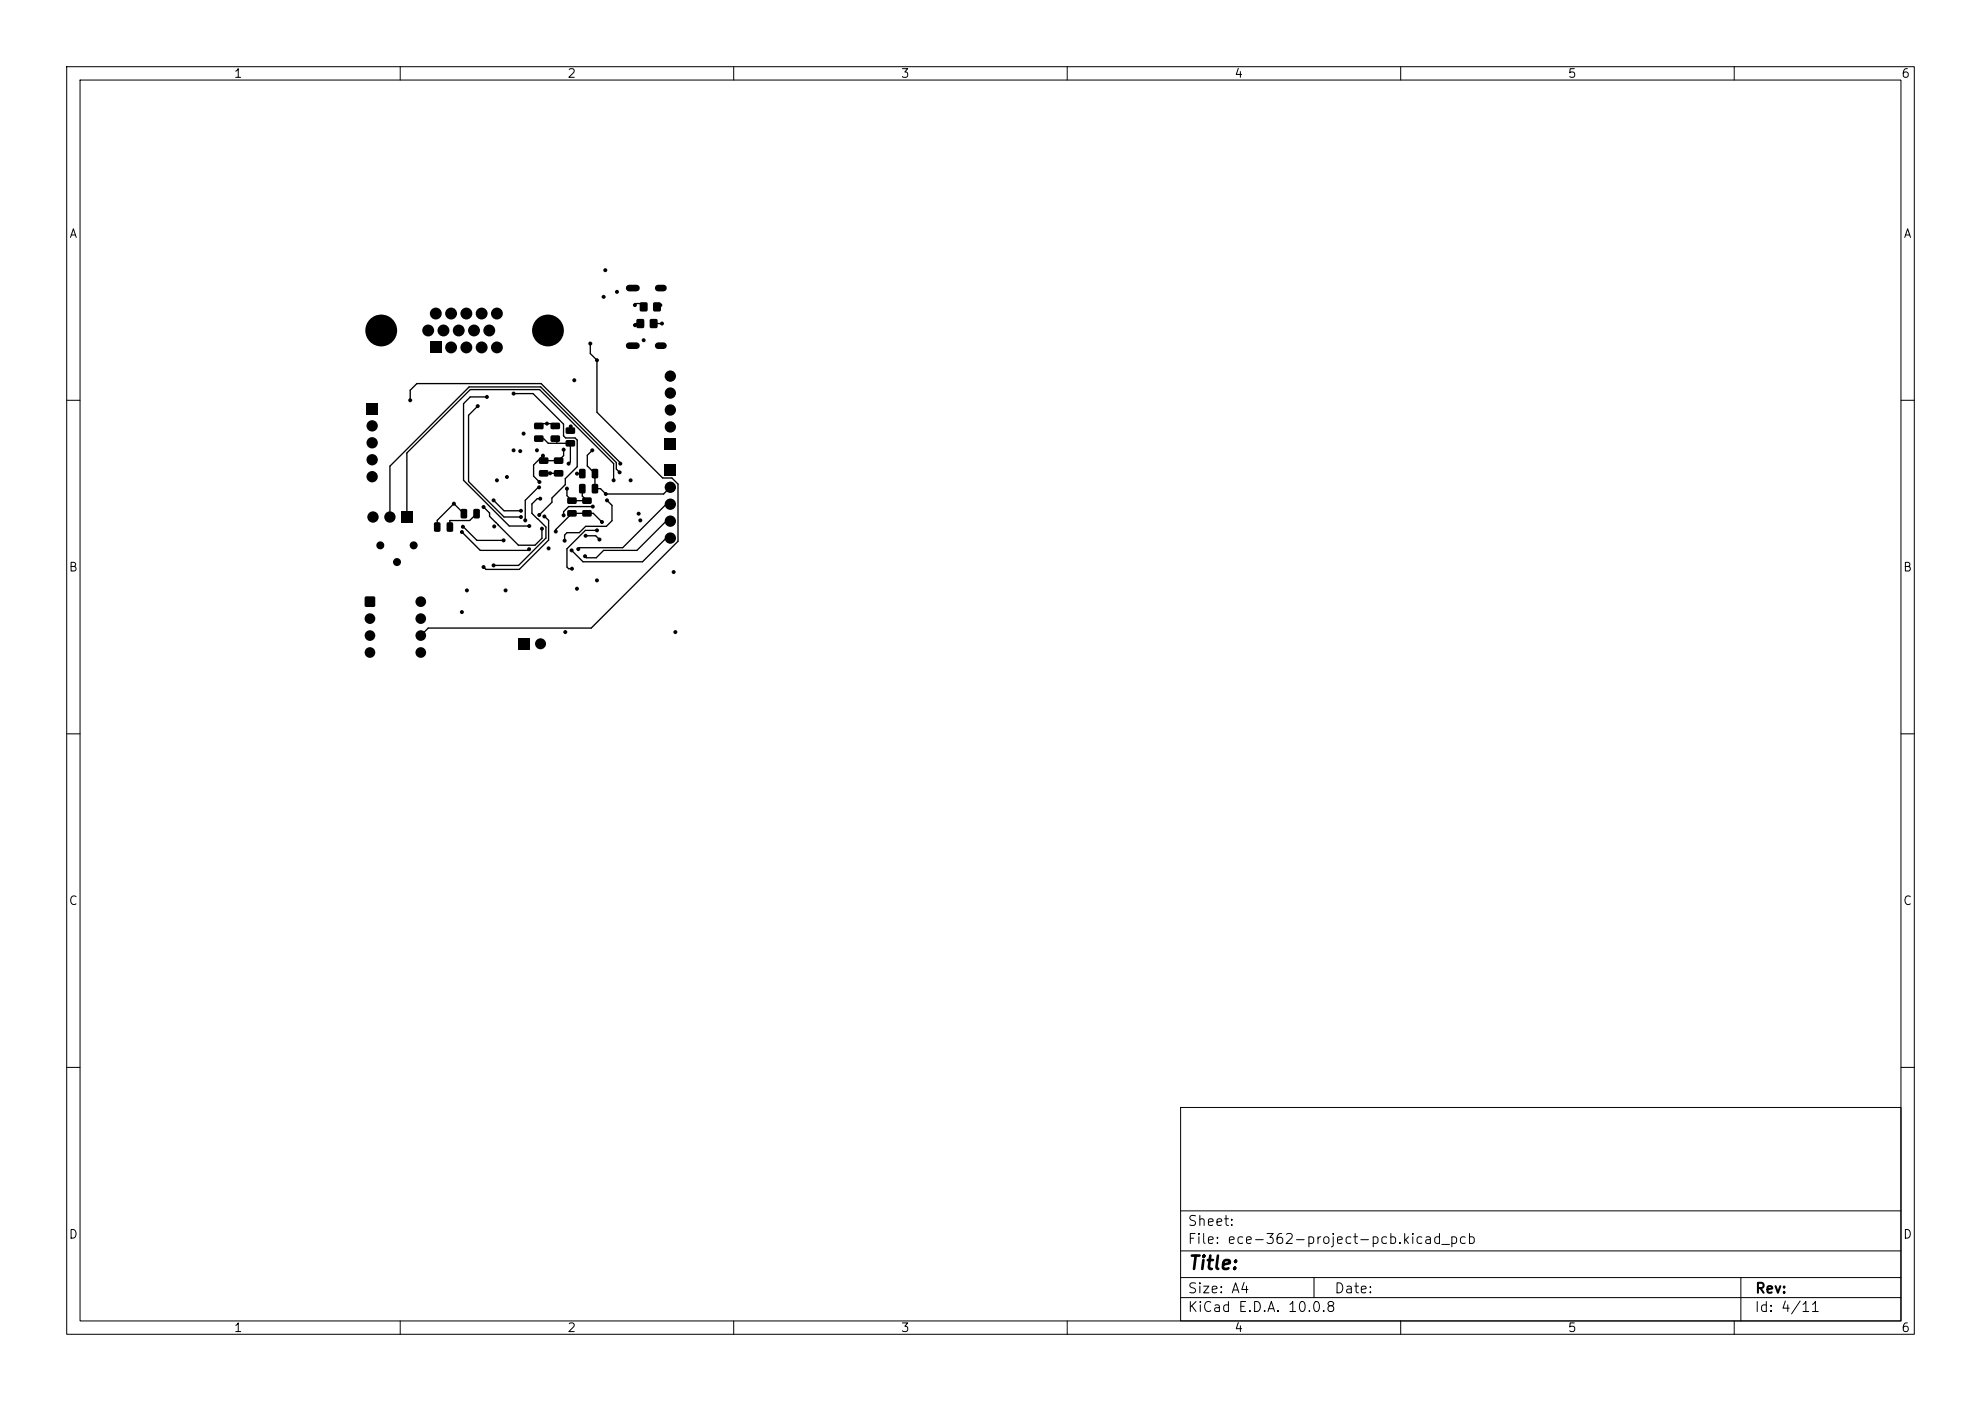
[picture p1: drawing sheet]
<svg xmlns="http://www.w3.org/2000/svg" width="297mm" height="210mm" viewBox="0 0 297 210" stroke-linecap="round" stroke-linejoin="round" font-family="sans-serif">
<defs><g id="words">
<text font-size="2" x="178" y="190.8">Title:</text>
<g font-size="1.5">
<text x="178" y="184.1">Sheet:</text>
<text x="178" y="186.8">File: ece-362-project-pcb.kicad_pcb</text>
<text x="178" y="197">KiCad E.D.A. 10.0.8</text>
<text x="178" y="194.2">Size: A4</text>
<text x="200" y="194.2">Date:</text>
<text x="263" y="197">Id: 4/11</text>
<text x="263" y="194.2">Rev:</text>
</g>
<g font-size="1.3">
<text x="35" y="12">1</text>
<text x="85" y="12">2</text>
<text x="135" y="12">3</text>
<text x="185" y="12">4</text>
<text x="235" y="12">5</text>
<text x="285" y="12">6</text>
<text x="10.3" y="36">A</text>
<text x="285.3" y="36">A</text>
<text x="10.2" y="86">B</text>
<text x="285.2" y="86">B</text>
<text x="10.2" y="136">C</text>
<text x="285.2" y="136">C</text>
<text x="10.2" y="186">D</text>
<text x="285.2" y="186">D</text>
<text x="35" y="200">1</text>
<text x="85" y="200">2</text>
<text x="135" y="200">3</text>
<text x="185" y="200">4</text>
<text x="235" y="200">5</text>
<text x="285" y="200">6</text>
</g>
</g></defs>
<g fill="none" stroke="#000" stroke-width=".15">
<path d="M10 10h277v190h-277zM12 12h273v186h-273zM60 10v2M110 10v2M160 10v2M210 10v2M260 10v2M10 60h2M285 60h2M10 110h2M285 110h2M10 160h2"/>
<path d="M177 166h108v32h-108zM285 160h2M60 198v2M110 198v2M160 198v2M177 194.5h108M177 191.5h108M177 187.5h108M177 181.5h108M197 191.5v3M210 198v2M260 198v2"/>
<path d="M261 191.5v6.5"/>
</g>
<g fill="#000">
<path d="M64.4 51.2h1.8v1.8h-1.8zM95.5 47.9h1v1.2h-1zM96 45.4h1v1.2h-1zM97.5 47.9h1v1.2h-1zM98 45.4h1v1.2h-1zM54.9 60.4h1.7v1.7h-1.7zM60.1 76.7h1.8v1.7h-1.8zM65.1 78.3h.7l.2 .1 .1 1.1-.2 .2h-.6l-.2-.1zM67 78.3h.7l.2 .1v1.1l-.1 .2h-.6l-.2-.1zM69.1 76.3h.7l.2 .1v1.1l-.1 .2h-.6l-.2-.1zM71 76.3h.7l.2 .1v1.1l-.1 .2h-.6l-.2-.1zM80.1 65.3h1.3l.1 .2v.6l-.2 .2-1.1-.1-.1-.2z"/>
<path d="M80.1 63.4h1.3l.1 .2v.6l-.2 .2-1.1-.1-.1-.2zM80.9 68.6h1.2l.1 .2v.6l-.2 .2-1.1-.1-.1-.2zM80.9 70.5h1.2l.1 .2v.6l-.2 .2-1.1-.1-.1-.2zM82.6 65.3h1.2l.2 .2v.6l-.3 .2-1-.1-.2-.2zM82.6 63.4h1.2l.2 .2v.6l-.3 .2-1-.1-.2-.2zM83.1 68.6h1.2l.2 .2v.6l-.3 .2-1-.1-.2-.2zM83.1 70.5h1.2l.2 .2v.6l-.3 .2-1-.1-.2-.2zM84.9 66h1.2l.1 .2v.6l-.2 .2-1.1-.1-.1-.2zM84.9 64.1h1.2l.1 .2v.6l-.2 .2-1.1-.1-.1-.2zM85.1 76.5h1.2l.2 .2v.6l-.3 .2-1-.1-.2-.2zM85.1 74.6h1.2l.2 .2v.6l-.3 .2-1-.1-.2-.2zM87.3 76.5h1.3l.1 .2v.6l-.2 .2-1.1-.1-.1-.2z"/>
<path d="M87.3 74.6h1.3l.1 .2v.6l-.2 .2-1.1-.1-.1-.2zM86.9 70.3h.6l.3 .1v1.1l-.2 .2h-.6l-.2-.1zM86.9 72.6l.6-.1 .3 .2v1l-.2 .3h-.6l-.2-.2zM88.8 70.3h.6l.3 .1v1.1l-.2 .2h-.6l-.2-.1zM88.8 72.6l.6-.1 .3 .2v1l-.2 .3h-.6l-.2-.2zM99.7 65.7h1.6v1.7h-1.6zM99.7 69.7h1.6v1.7h-1.6zM54.7 89.5h1.5v1.4h-1.5zM77.7 95.7h1.6v1.6h-1.6z"/>
<circle cx="57.2" cy="49.5" r="2.38"/>
<circle cx="64.2" cy="49.5" r=".89"/>
<circle cx="65.3" cy="47" r=".89"/>
<circle cx="66.5" cy="49.5" r=".89"/>
<circle cx="67.6" cy="47" r=".89"/>
<circle cx="67.6" cy="52.1" r=".89"/>
<circle cx="68.8" cy="49.5" r=".89"/>
<circle cx="69.9" cy="52.1" r=".89"/>
<circle cx="69.9" cy="47" r=".89"/>
<circle cx="71.1" cy="49.5" r=".89"/>
<circle cx="72.2" cy="47" r=".89"/>
<circle cx="72.2" cy="52.1" r=".89"/>
<circle cx="73" cy="59.5" r=".3"/>
<circle cx="73.4" cy="49.5" r=".89"/>
<circle cx="74.5" cy="52.1" r=".89"/>
<circle cx="74.5" cy="47" r=".89"/>
<circle cx="77" cy="59" r=".3"/>
<circle cx="82.2" cy="49.5" r="2.38"/>
<circle cx="86.1" cy="57" r=".3"/>
<circle cx="88.5" cy="51.5" r=".3"/>
<circle cx="89.5" cy="54" r=".3"/>
<circle cx="90.5" cy="44.5" r=".3"/>
<circle cx="90.7" cy="40.5" r=".3"/>
<circle cx="92.5" cy="43.7" r=".3"/>
<circle cx="95.2" cy="45.7" r=".3"/>
<circle cx="95.2" cy="48.7" r=".3"/>
<circle cx="96.5" cy="51" r=".3"/>
<circle cx="99" cy="45.7" r=".3"/>
<circle cx="99.3" cy="48.5" r=".3"/>
<circle cx="100.5" cy="56.4" r=".85"/>
<circle cx="100.5" cy="58.9" r=".85"/>
<circle cx="55.8" cy="66.4" r=".85"/>
<circle cx="55.8" cy="68.9" r=".85"/>
<circle cx="55.8" cy="63.8" r=".85"/>
<circle cx="55.8" cy="71.5" r=".85"/>
<circle cx="55.9" cy="77.5" r=".85"/>
<circle cx="58.5" cy="77.5" r=".85"/>
<circle cx="61.5" cy="60" r=".3"/>
<circle cx="68" cy="75.5" r=".3"/>
<circle cx="69.3" cy="79.7" r=".3"/>
<circle cx="69.4" cy="79" r=".3"/>
<circle cx="71.4" cy="77" r=".3"/>
<circle cx="71.6" cy="60.9" r=".3"/>
<circle cx="72.5" cy="76" r=".3"/>
<circle cx="74" cy="75" r=".3"/>
<circle cx="74.1" cy="78.9" r=".3"/>
<circle cx="74.5" cy="72" r=".3"/>
<circle cx="76" cy="71.5" r=".3"/>
<circle cx="77" cy="67.5" r=".3"/>
<circle cx="78" cy="67.6" r=".3"/>
<circle cx="78.1" cy="77.5" r=".3"/>
<circle cx="78.1" cy="76.6" r=".3"/>
<circle cx="78.5" cy="65" r=".3"/>
<circle cx="78.7" cy="78" r=".3"/>
<circle cx="79.3" cy="78.8" r=".3"/>
<circle cx="80.5" cy="67.5" r=".3"/>
<circle cx="80.8" cy="73.1" r=".3"/>
<circle cx="80.8" cy="77.2" r=".3"/>
<circle cx="80.9" cy="72.3" r=".3"/>
<circle cx="81" cy="74.7" r=".3"/>
<circle cx="81.3" cy="79.3" r=".3"/>
<circle cx="81.4" cy="68.3" r=".3"/>
<circle cx="81.6" cy="77.4" r=".3"/>
<circle cx="82" cy="63.5" r=".3"/>
<circle cx="82.5" cy="70.9" r=".3"/>
<circle cx="83.3" cy="79.7" r=".3"/>
<circle cx="84.5" cy="77.3" r=".3"/>
<circle cx="84.5" cy="67.4" r=".3"/>
<circle cx="85" cy="73.3" r=".3"/>
<circle cx="85.3" cy="69.5" r=".3"/>
<circle cx="85.6" cy="63.9" r=".3"/>
<circle cx="85.7" cy="77" r=".3"/>
<circle cx="86.5" cy="71" r=".3"/>
<circle cx="88.8" cy="67.5" r=".3"/>
<circle cx="88.9" cy="75.9" r=".3"/>
<circle cx="89.5" cy="79.5" r=".3"/>
<circle cx="90.3" cy="78.3" r=".3"/>
<circle cx="90.8" cy="74.1" r=".3"/>
<circle cx="91" cy="75" r=".3"/>
<circle cx="92" cy="72" r=".3"/>
<circle cx="92.9" cy="70.8" r=".3"/>
<circle cx="93" cy="69.5" r=".3"/>
<circle cx="94.6" cy="72" r=".3"/>
<circle cx="95.7" cy="77" r=".3"/>
<circle cx="96" cy="78" r=".3"/>
<circle cx="100.5" cy="73" r=".85"/>
<circle cx="100.5" cy="75.6" r=".85"/>
<circle cx="100.5" cy="78.1" r=".85"/>
<circle cx="100.5" cy="61.5" r=".85"/>
<circle cx="100.5" cy="64" r=".85"/>
<circle cx="55.5" cy="95.3" r=".8"/>
<circle cx="55.5" cy="92.7" r=".8"/>
<circle cx="55.5" cy="97.8" r=".8"/>
<circle cx="57" cy="81.7" r=".6"/>
<circle cx="59.5" cy="84.2" r=".6"/>
<circle cx="62" cy="81.7" r=".6"/>
<circle cx="63.1" cy="97.8" r=".8"/>
<circle cx="63.1" cy="92.7" r=".8"/>
<circle cx="63.1" cy="95.3" r=".8"/>
<circle cx="63.1" cy="90.2" r=".8"/>
<circle cx="69.3" cy="91.8" r=".3"/>
<circle cx="70" cy="88.5" r=".3"/>
<circle cx="72.5" cy="85" r=".3"/>
<circle cx="74" cy="84.8" r=".3"/>
<circle cx="75.5" cy="81" r=".3"/>
<circle cx="75.8" cy="88.5" r=".3"/>
<circle cx="79.3" cy="82.3" r=".3"/>
<circle cx="81" cy="96.5" r=".82"/>
<circle cx="82.3" cy="82.2" r=".3"/>
<circle cx="84.7" cy="81.1" r=".3"/>
<circle cx="84.7" cy="94.8" r=".3"/>
<circle cx="85.7" cy="82.5" r=".3"/>
<circle cx="85.7" cy="85.3" r=".3"/>
<circle cx="86.5" cy="88.3" r=".3"/>
<circle cx="86.7" cy="82.3" r=".3"/>
<circle cx="87.7" cy="83.4" r=".3"/>
<circle cx="87.8" cy="80.3" r=".3"/>
<circle cx="89.5" cy="87" r=".3"/>
<circle cx="89.9" cy="80.9" r=".3"/>
<circle cx="100.5" cy="80.7" r=".85"/>
<circle cx="101" cy="85.8" r=".3"/>
<circle cx="101.3" cy="94.8" r=".3"/>
</g>
<path d="M94.3 51.8h1.1M94.3 43.2h1.1M98.7 51.8h.8M98.7 43.2h.8" fill="none" stroke="#000" stroke-width="1"/>
<g fill="none" stroke="#000" stroke-width=".2">
<path d="M73 59.5h-2.5l-1 1v11.5l6.8 6.9h3.1M77 59h2.9l4.6 4.6v1.7l.3 .4h1.4l.3 .3v4l-1.7 1.7v1l-2.1 2v.6l-1.9 1.9M88.5 51.5v1.5l1 1v7.8l9.8 9.9h1.4l.9 .9v8.5l-13 13.1h-24.4l-1.1 1.1M95 48.8h.1M95 48.8h.2M95.2 45.7h-.2l.2-.2h.8l.5 .5M96 48.5h-.8l-.2 .3M98 48.5h1.3M99 45.8l-.3 .2h-.2M61.5 60v-1.5l1-1h18.6l11.9 11.9v.1M67.4 78.1v.9M67.5 78l-.1 .1"/>
<path d="M68 75.5l1.6 1.5M68 75.5v.1M68 75.5l-2.5 2.5v1M69.2 79.8l2.8 2.7h7.2l.1-.2M69.4 79l2.1 2h4M71.5 77l-1.1 1h-2.9M71.6 60.9l-1.4 1.4v9.9l5.4 5.3h2.5M72.5 76l.9 .9v.5l4.3 4.3h2.5l1-1v-1.4M74 75l1.6 1.6h2.5M74.3 78.3h.1M80.8 65.8h.7l.7 .7h3.3v2.7l-.3 .3M80.8 73.1l-.1-.1-2 2v3"/>
<path d="M81 74.8h-.5l-.7 .7v1.5l2.1 2v1.7l-4.2 4.1h-3.7M81.2 64.3l-.4-.4 .3-.4h1.8l.3 .4v.1l-.2 .3M81.4 68.3l-1.4 1.4v1.7l.9 .9M81.4 68.3h.1M81.5 71h2.2M81.6 77.4l.7 .6v3l-4.4 4.4h-5.1l-.3-.4M82.5 70.9v.1M83.2 65.8l.3 .2v.4M84.5 67.4v.9l-.8 .8h-2.2l-.1-.8M85 73.3v1l.8 .8h2.2l-.7-.7v-1.1M85.6 63.9l-.1 .1M86.5 71h.8"/>
<path d="M86.5 71h.1M88.8 67.5l-.7 .8v1.5l1.3 1.4M88.9 75.9h-3.6l-.8 .8v.6M89.2 71v2.3h.8l.8 .8h8.7l1-1.1M89.2 71.6h.1M89.5 79.5h-1.7l-2.8 2.8v2.7l.2 .3h.6M90.2 78.3l-1.3-1.3h-3.1l-2.5 2.4v.3M91 75l.7 .8v2.3l-.8 .8h-3.1l-1 1h-1.8l-.3 .3v.9M92 72v-2.5l-11.1-11.1h-10.4l-9.5 9.5v9.6M92.9 70.8l-.5-.5v-1l-11.3-11.3h-10.8l-11.8 11.9v7.6M100.5 77.5l-5 5h-5l-1.1 1.1h-1.5l-.2-.2M100.5 75l-7.1 7.1h-6.5l-.2 .2"/>
<path d="M87.8 80.3h1.5l.6 .6M100.5 80l-4.2 4.2h-8.9l-1.7-1.7"/>
</g>
<use href="#words"/>
</svg>
